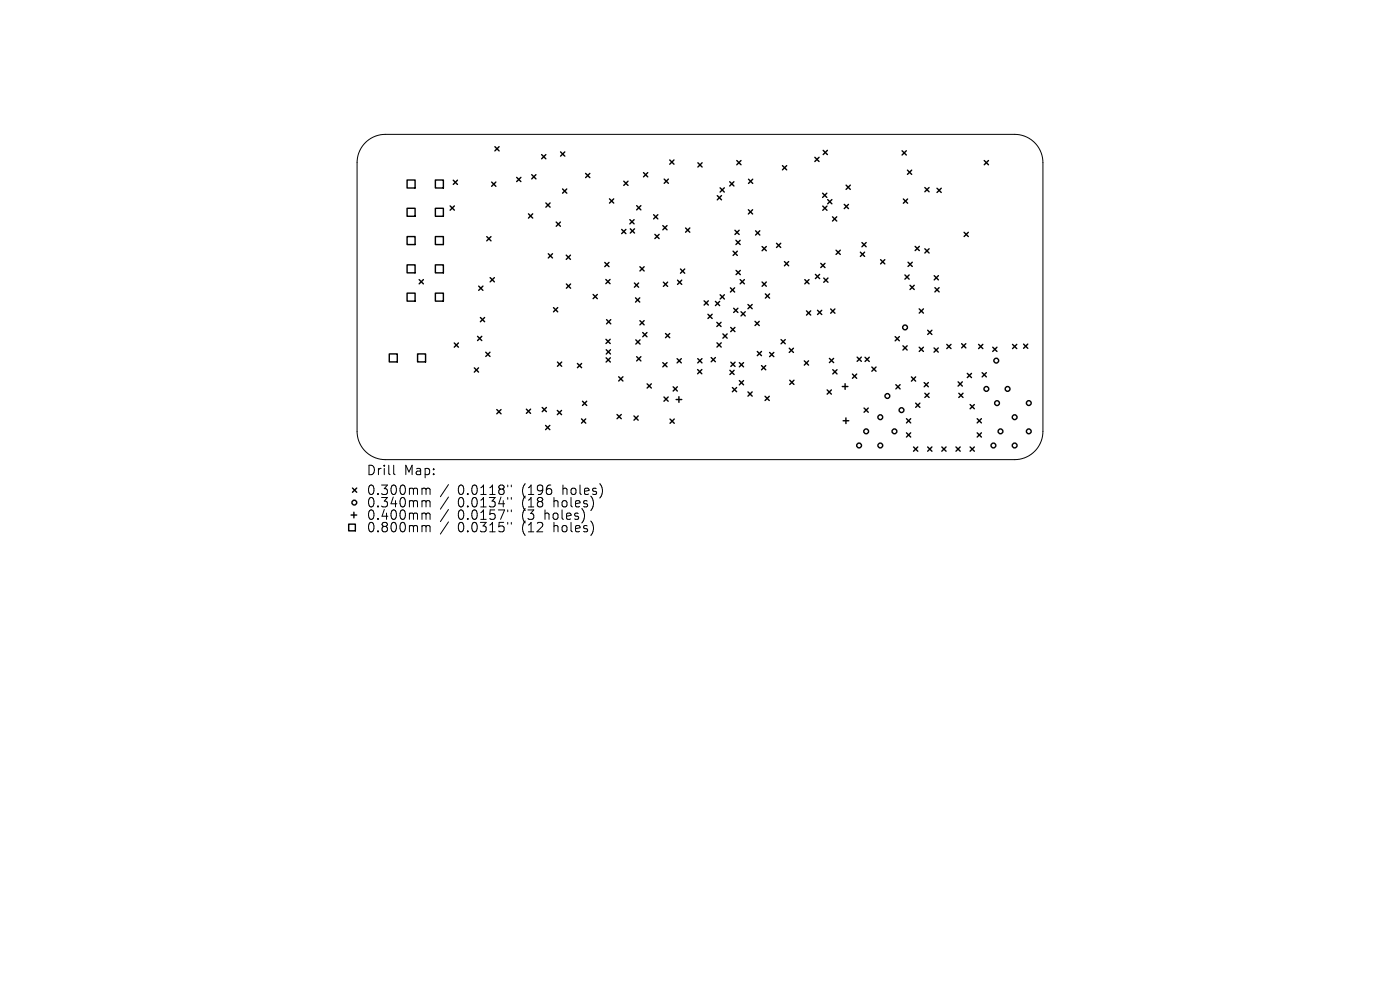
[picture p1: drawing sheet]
<svg xmlns="http://www.w3.org/2000/svg" width="297mm" height="210mm" viewBox="0 0 297 210" stroke-linecap="round" stroke-linejoin="round" font-family="sans-serif">
<defs><g id="words">
<g font-size="2.8">
<text x="77.7" y="101.1">Drill</text>
<text x="85.7" y="101.1">Map:</text>
<text x="77.7" y="105.3">0.300mm</text>
<text x="77.7" y="107.9">0.340mm</text>
<text x="97.1" y="105.3">0.0118&quot;</text>
<text x="97.1" y="107.9">0.0134&quot;</text>
<text x="110.8" y="105.3">(196</text>
<text x="110.8" y="107.9">(18</text>
<text x="117.7" y="107.9">holes)</text>
<text x="119.6" y="105.3">holes)</text>
<text x="77.7" y="110.6">0.400mm</text>
<text x="77.7" y="113.2">0.800mm</text>
<text x="97.1" y="110.6">0.0157&quot;</text>
<text x="97.1" y="113.2">0.0315&quot;</text>
<text x="110.8" y="110.6">(3</text>
<text x="110.8" y="113.2">(12</text>
<text x="115.8" y="110.6">holes)</text>
<text x="117.7" y="113.2">holes)</text>
</g>
</g></defs>
<g fill="none" stroke="#000" stroke-width=".21">
<path d="M77.5 30.3a6 6 0 0 1 4.3-1.8h133.5a6 6 0 0 1 6 6v57a6 6 0 0 1-6 6h-133.5a6 6 0 0 1-6-6v-57a6 6 0 0 1 1.7-4.2zM83.5 98.7v1.7l.3 .3M89.8 103.6h.3l.3 .2M89.8 106.2h.3l.3 .3M89.8 108.8l.5 .1 .1 .2M89.8 111.5l.5 .1 .1 .2M90.4 103.8l.3-.2 .4 .1 .1 1.2M90.4 103.8v1.1M90.4 106.5v1M90.4 109.1v1.1M90.4 111.8v1M90.4 106.5l.3-.3 .4 .1 .1 1.2"/>
<path d="M90.4 109.1l.3-.3 .4 .1 .1 1.3M90.4 111.8l.3-.3 .4 .1 .1 1.2M95.1 102.8l-1.7 2.6M95.1 105.4l-1.7 2.6M95.1 108.1l-1.7 2.5M95.1 110.7l-1.7 2.6M107.7 102.9v.4M107.7 105.5v.4M107.7 108.2v.4M107.7 110.8v.4M108.5 102.9v.4M108.5 105.5v.4"/>
<path d="M108.5 108.2v.4M108.5 110.8v.4"/>
</g>
<g fill="none" stroke="#000" stroke-width=".3">
<path d="M86.4 38.2h1.7v1.7h-1.7zM92.4 38.2h1.7v1.7h-1.7zM96.2 38.2l.9 .9M97.1 38.2l-.9 .9M104.3 38.6l.9 .9M105 31.1l.9 .9M105.2 38.6l-.9 .9M105.9 31.1l-.9 .9M109.6 37.6l.9 .9M110.5 37.6l-.9 .9M112.8 37.1l.9 .9M113.7 37.1l-.9 .9"/>
<path d="M114.9 32.8l.9 .9M115.8 32.8l-.9 .9M118.9 32.2l.9 .9M119.8 32.2l-.9 .9M124.2 36.8l.9 .9M125.1 36.8l-.9 .9M132.3 38.4l.9 .9M133.2 38.4l-.9 .9M136.5 36.6l.9 .9M137.4 36.6l-.9 .9M140.9 38l.9 .9M141.8 38l-.9 .9"/>
<path d="M142.1 33.9l.9 .9M143 33.9l-.9 .9M148.1 34.5l.9 .9M149 34.5l-.9 .9M152.8 39.8l.9 .9M153.7 39.8l-.9 .9M154.8 38.6l.9 .9M155.7 38.6l-.9 .9M156.3 34.1l.9 .9M157.2 34.1l-.9 .9M158.8 38l.9 .9M159.7 38l-.9 .9"/>
<path d="M166 35.1l.9 .9M166.9 35.1l-.9 .9M172.9 33.4l.9 .9M173.8 33.4l-.9 .9M174.6 31.9l.9 .9M175.5 31.9l-.9 .9M179.5 39.3l.9 .9M180.4 39.3l-.9 .9M191.4 32l.9 .9M192.3 32l-.9 .9M192.5 36.1l.9 .9M193.4 36.1l-.9 .9"/>
<path d="M196.2 39.8l.9 .9M197.1 39.8l-.9 .9M198.8 39.9l.9 .9M199.7 39.9l-.9 .9M208.8 34.1l.9 .9M209.7 34.1l-.9 .9M86.4 44.2h1.7v1.7h-1.7zM86.4 50.2h1.7v1.7h-1.7zM86.4 56.2h1.7v1.7h-1.7zM88.9 59.3l.9 .9M89.8 59.3l-.9 .9M92.4 44.2h1.7v1.7h-1.7z"/>
<path d="M92.4 50.2h1.7v1.7h-1.7zM92.4 56.2h1.7v1.7h-1.7zM95.5 43.7l.9 .9M96.4 43.7l-.9 .9M103.3 50.2l.9 .9M104 58.9l.9 .9M104.2 50.2l-.9 .9M104.9 58.9l-.9 .9M112.1 45.4l.9 .9M113 45.4l-.9 .9M115.8 43.1l.9 .9M116.3 53.8l.9 .9"/>
<path d="M116.7 43.1l-.9 .9M117.2 53.8l-.9 .9M118 47.1l.9 .9M118.9 47.1l-.9 .9M119.3 40.1l.9 .9M120.1 54.1l.9 .9M120.2 40.1l-.9 .9M121 54.1l-.9 .9M128.3 55.7l.9 .9M128.5 59.3l.9 .9M129.2 55.7l-.9 .9M129.3 42.2l.9 .9"/>
<path d="M129.4 59.3l-.9 .9M130.2 42.2l-.9 .9M131.9 48.7l.9 .9M132.8 48.7l-.9 .9M133.6 46.6l.9 .9M133.7 48.5l.9 .9M134.5 46.6l-.9 .9M134.6 48.5l-.9 .9M135.1 43.6l.9 .9M135.8 56.6l.9 .9M136 43.6l-.9 .9M136.7 56.6l-.9 .9"/>
<path d="M138.7 45.5l.9 .9M138.9 49.7l.9 .9M139.6 45.5l-.9 .9M139.8 49.7l-.9 .9M140.6 47.9l.9 .9M140.7 59.9l.9 .9M141.5 47.9l-.9 .9M141.6 59.9l-.9 .9M143.7 59.4l.9 .9M144.4 57.1l.9 .9M144.6 59.4l-.9 .9M145.3 57.1l-.9 .9"/>
<path d="M145.4 48.4l.9 .9M146.3 48.4l-.9 .9M152.2 41.5l.9 .9M153.1 41.5l-.9 .9M155.5 53.3l.9 .9M155.9 48.8l.9 .9M156.1 51l.9 .9M156.2 57.4l.9 .9M156.4 53.3l-.9 .9M156.8 48.8l-.9 .9M157 51l-.9 .9M157 59.3l.9 .9"/>
<path d="M157.1 57.4l-.9 .9M157.9 59.3l-.9 .9M158.8 44.5l.9 .9M159.7 44.5l-.9 .9M160.3 49l.9 .9M161.2 49l-.9 .9M161.7 52.3l.9 .9M161.7 59.8l.9 .9M162.6 52.3l-.9 .9M162.6 59.8l-.9 .9M164.7 51.6l.9 .9M165.6 51.6l-.9 .9"/>
<path d="M166.4 55.5l.9 .9M167.3 55.5l-.9 .9M170.7 59.3l.9 .9M171.6 59.3l-.9 .9M173 58.2l.9 .9M173.9 58.2l-.9 .9M174.1 55.9l.9 .9M174.5 41l.9 .9M174.5 43.7l.9 .9M174.8 59l.9 .9M175 55.9l-.9 .9M175.4 41l-.9 .9"/>
<path d="M175.4 43.7l-.9 .9M175.6 42.3l.9 .9M175.7 59l-.9 .9M176.5 42.3l-.9 .9M176.6 46l.9 .9M177.4 53.1l.9 .9M177.5 46l-.9 .9M178.3 53.1l-.9 .9M179.1 43.4l.9 .9M180 43.4l-.9 .9M182.5 53.5l.9 .9M182.9 51.5l.9 .9"/>
<path d="M183.4 53.5l-.9 .9M183.8 51.5l-.9 .9M186.8 55.1l.9 .9M187.7 55.1l-.9 .9M191.6 42.2l.9 .9M192 58.3l.9 .9M192.5 42.2l-.9 .9M192.6 55.6l.9 .9M192.9 58.3l-.9 .9M193.5 55.6l-.9 .9M194.1 52.3l.9 .9M195 52.3l-.9 .9"/>
<path d="M196.2 52.8l.9 .9M197.1 52.8l-.9 .9M198.2 58.5l.9 .9M199.1 58.5l-.9 .9M204.5 49.3l.9 .9M205.4 49.3l-.9 .9M82.6 75.1h1.7v1.7h-1.7zM86.4 62.2h1.7v1.7h-1.7zM88.6 75.1h1.7v1.7h-1.7zM92.4 62.2h1.7v1.7h-1.7zM96.4 72.8l.9 .9M97.3 72.8l-.9 .9"/>
<path d="M100.6 78l.9 .9M101.3 71.3l.9 .9M101.5 78l-.9 .9M101.6 60.7l.9 .9M101.9 67.4l.9 .9M102.2 71.3l-.9 .9M102.5 60.7l-.9 .9M102.8 67.4l-.9 .9M103.1 74.7l.9 .9M104 74.7l-.9 .9M117.4 65.3l.9 .9M118.3 76.8l.9 .9"/>
<path d="M118.3 65.3l-.9 .9M119.2 76.8l-.9 .9M120.2 60.2l.9 .9M121.1 60.2l-.9 .9M122.5 77.1l.9 .9M123.4 77.1l-.9 .9M125.8 62.5l.9 .9M126.7 62.5l-.9 .9M128.6 72l.9 .9M128.6 75.9l.9 .9M128.6 74.2l.9 .9M128.7 67.8l.9 .9"/>
<path d="M129.5 72l-.9 .9M129.5 75.9l-.9 .9M129.5 74.2l-.9 .9M129.6 67.8l-.9 .9M131.3 79.9l.9 .9M132.2 79.9l-.9 .9M134.6 60l.9 .9M134.8 63.2l.9 .9M134.9 72.1l.9 .9M135.1 75.7l.9 .9M135.5 60l-.9 .9M135.7 63.2l-.9 .9"/>
<path d="M135.8 68l.9 .9M135.8 72.1l-.9 .9M136 75.7l-.9 .9M136.3 70.5l.9 .9M136.7 68l-.9 .9M137.2 70.5l-.9 .9M140.6 76.9l.9 .9M141.2 70.7l.9 .9M141.5 76.9l-.9 .9M142.1 70.7l-.9 .9M143.6 76.1l.9 .9M144.5 76.1l-.9 .9"/>
<path d="M148 78.4l.9 .9M148 76.1l.9 .9M148.9 78.4l-.9 .9M148.9 76.1l-.9 .9M149.4 63.8l.9 .9M150.2 66.7l.9 .9M150.3 63.8l-.9 .9M150.9 75.8l.9 .9M151.1 66.7l-.9 .9M151.8 75.8l-.9 .9M151.8 63.9l.9 .9M152.1 68.4l.9 .9"/>
<path d="M152.1 72.7l.9 .9M152.7 63.9l-.9 .9M152.8 62.5l.9 .9M153 68.4l-.9 .9M153 72.7l-.9 .9M153.4 70.8l.9 .9M153.7 62.5l-.9 .9M154.3 70.8l-.9 .9M154.8 78.5l.9 .9M155 61.1l.9 .9M155 69.5l.9 .9M155 76.8l.9 .9"/>
<path d="M155.6 65.4l.9 .9M155.7 78.5l-.9 .9M155.9 61.1l-.9 .9M155.9 69.5l-.9 .9M155.9 76.8l-.9 .9M156.5 65.4l-.9 .9M156.8 76.9l.9 .9M157.2 66.1l.9 .9M157.7 76.9l-.9 .9M158.1 66.1l-.9 .9M158.7 64.6l.9 .9M159.6 64.6l-.9 .9"/>
<path d="M160.2 68.2l.9 .9M160.7 74.6l.9 .9M161.1 68.2l-.9 .9M161.6 74.6l-.9 .9M161.6 77.6l.9 .9M162.4 62.3l.9 .9M162.5 77.6l-.9 .9M163.3 62.3l-.9 .9M163.3 74.8l.9 .9M164.2 74.8l-.9 .9M165.7 72l.9 .9M166.6 72l-.9 .9"/>
<path d="M167.4 73.9l.9 .9M168.3 73.9l-.9 .9M170.6 76.5l.9 .9M171.1 65.9l.9 .9M171.5 76.5l-.9 .9M172 65.9l-.9 .9M173.4 65.8l.9 .9M174.3 65.8l-.9 .9M176 76l.9 .9M176.2 65.5l.9 .9M176.7 78.4l.9 .9M176.9 76l-.9 .9"/>
<path d="M177.1 65.5l-.9 .9M177.6 78.4l-.9 .9M180.8 79.4l.9 .9M181.7 79.4l-.9 .9M181.8 75.8l.9 .9M182.7 75.8l-.9 .9M183.5 75.8l.9 .9M184.4 75.8l-.9 .9M185 77.9l.9 .9M185.9 77.9l-.9 .9M189.9 71.4l.9 .9M190.8 71.4l-.9 .9"/>
<path d="M191.6 73.4l.9 .9M192.5 73.4l-.9 .9M193.1 60.5l.9 .9M193.4 80l.9 .9M194 60.5l-.9 .9M194.3 80l-.9 .9M195 65.5l.9 .9M195 73.7l.9 .9M195.9 65.5l-.9 .9M195.9 73.7l-.9 .9M196.8 70.1l.9 .9M197.7 70.1l-.9 .9"/>
<path d="M198.2 73.8l.9 .9M198.3 61l.9 .9M199.1 73.8l-.9 .9M199.2 61l-.9 .9M200.9 73.1l.9 .9M201.8 73.1l-.9 .9M204 72.9l.9 .9M204.9 72.9l-.9 .9M205.2 79.2l.9 .9M206.1 79.2l-.9 .9M207.6 73.1l.9 .9M208.4 79.1l.9 .9"/>
<path d="M208.5 73.1l-.9 .9M209.3 79.1l-.9 .9M210.6 73.7l.9 .9M211.5 73.7l-.9 .9M214.8 73.1l.9 .9M215.7 73.1l-.9 .9M217.1 73l.9 .9M218 73l-.9 .9M105.4 86.9l.9 .9M106.3 86.9l-.9 .9M111.7 86.8l.9 .9M112.6 86.8l-.9 .9"/>
<path d="M115 86.4l.9 .9M115.7 90.2l.9 .9M115.9 86.4l-.9 .9M116.6 90.2l-.9 .9M118.2 87.1l.9 .9M119.1 87.1l-.9 .9M123.4 88.9l.9 .9M123.6 85.1l.9 .9M124.3 88.9l-.9 .9M124.5 85.1l-.9 .9M130.9 87.9l.9 .9M131.8 87.9l-.9 .9"/>
<path d="M134.5 88.2l.9 .9M135.4 88.2l-.9 .9M137.3 81.4l.9 .9M138.2 81.4l-.9 .9M140.9 84.2l.9 .9M141.8 84.2l-.9 .9M142.1 88.9l.9 .9M142.8 82.1l.9 .9M143 88.9l-.9 .9M143.4 84.8h1.2M143.7 82.1l-.9 .9M144 84.2v1.2"/>
<path d="M155.4 82.2l.9 .9M156.3 82.2l-.9 .9M156.8 80.7l.9 .9M157.7 80.7l-.9 .9M158.7 83.1l.9 .9M159.6 83.1l-.9 .9M162.3 84.1l.9 .9M163.2 84.1l-.9 .9M167.5 80.7l.9 .9M168.4 80.7l-.9 .9M175.5 82.7l.9 .9M176.4 82.7l-.9 .9"/>
<path d="M178.7 82h1.2M178.9 89.3h1.2M179.3 81.4v1.2M179.5 88.7v1.2M183.3 86.6l.9 .9M184.2 86.6l-.9 .9M190.1 81.6l.9 .9M191 81.6l-.9 .9M192.3 88.8l.9 .9M192.3 91.8l.9 .9M193.2 88.8l-.9 .9M193.2 91.8l-.9 .9"/>
<path d="M193.8 94.8l.9 .9M194.3 85.5l.9 .9M194.7 94.8l-.9 .9M195.2 85.5l-.9 .9M196.1 81.2l.9 .9M196.2 83.4l.9 .9M196.8 94.8l.9 .9M197 81.2l-.9 .9M197.1 83.4l-.9 .9M197.7 94.8l-.9 .9M199.8 94.8l.9 .9M200.7 94.8l-.9 .9"/>
<path d="M202.8 94.8l.9 .9M203.3 81l.9 .9M203.4 83.4l.9 .9M203.7 94.8l-.9 .9M204.2 81l-.9 .9M204.3 83.4l-.9 .9M205.8 85.8l.9 .9M205.8 94.8l.9 .9M206.7 85.8l-.9 .9M206.7 94.8l-.9 .9M207.3 88.8l.9 .9M207.3 91.8l.9 .9"/>
<path d="M208.2 88.8l-.9 .9M208.2 91.8l-.9 .9M74 111.2h1.4v1.4h-1.4zM74.5 109.3h1.2M74.8 103.5l.9 .9M75.1 108.7v1.2M75.7 103.5l-.9 .9"/>
<circle cx="192" cy="69.5" r=".51"/>
<circle cx="211.4" cy="76.5" r=".51"/>
<circle cx="182.3" cy="94.5" r=".51"/>
<circle cx="183.8" cy="91.5" r=".51"/>
<circle cx="186.8" cy="94.5" r=".51"/>
<circle cx="186.8" cy="88.5" r=".51"/>
<circle cx="188.3" cy="84" r=".51"/>
<circle cx="189.8" cy="91.5" r=".51"/>
<circle cx="191.3" cy="87" r=".51"/>
<circle cx="209.3" cy="82.5" r=".51"/>
<circle cx="210.8" cy="94.5" r=".51"/>
<circle cx="211.5" cy="85.5" r=".51"/>
<circle cx="212.3" cy="91.5" r=".51"/>
<circle cx="213.8" cy="82.5" r=".51"/>
<circle cx="215.3" cy="88.5" r=".51"/>
<circle cx="215.3" cy="94.5" r=".51"/>
<circle cx="218.3" cy="91.5" r=".51"/>
<circle cx="218.3" cy="85.5" r=".51"/>
<circle cx="75.2" cy="106.6" r=".51"/>
</g>
<use href="#words"/>
</svg>
